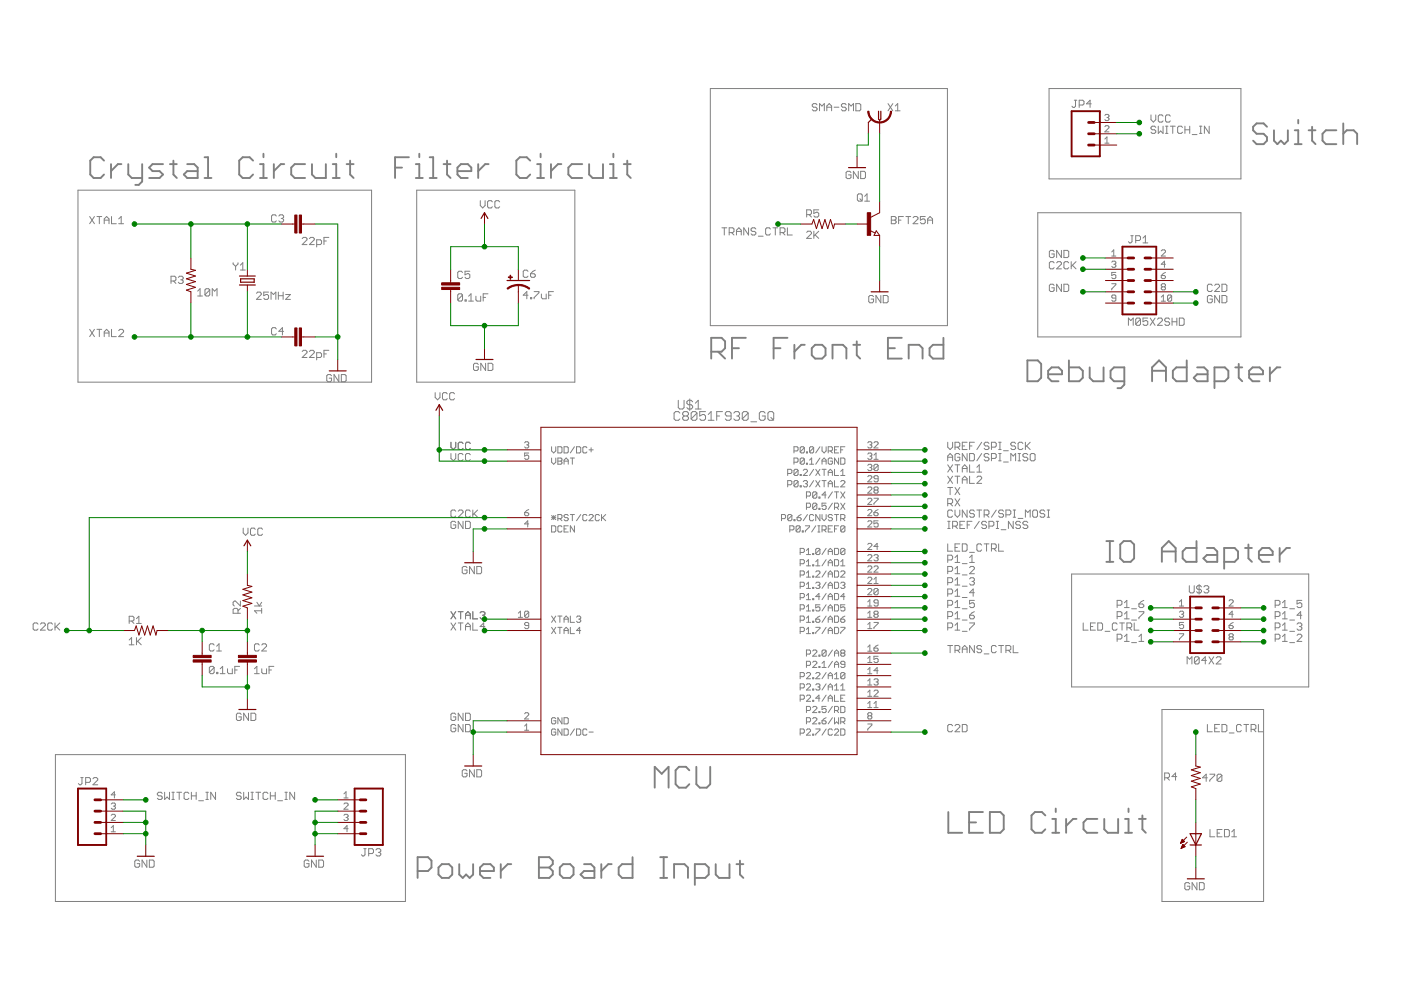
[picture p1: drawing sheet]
<svg xmlns="http://www.w3.org/2000/svg" width="297mm" height="210mm" viewBox="0 0 297 210" stroke-linecap="round" stroke-linejoin="round" font-family="sans-serif">
<g fill="none" stroke="#808080" stroke-width=".21">
<path d="M150.6 18.8h50.3v50.2h-50.3zM222.4 18.8h40.7v19.1h-40.7zM173.2 22.2l-.2-.2h-.5l-.3 .2v.3l.3 .2h.5l.2 .3v.2l-.2 .3h-.5l-.3-.3M173.8 23.5v-1.5l.5 .5 .5-.5v1.5M175.3 22.7h1M175.3 23.5v-1l.5-.5 .5 .5v1M176.8 22.7h1.1M179.4 22.2l-.2-.2h-.6l-.2 .2v.3l.2 .2h.6l.2 .3v.2l-.2 .3h-.6l-.2-.3M179.9 23.5v-1.5l.5 .5 .6-.5v1.5M180.4 36.6l-.2-.3h-.6l-.2 .3v1l.2 .3h.6l.2-.3v-.5h-.5M181.5 22h.7l.3 .2v1l-.3 .3h-.7zM182 36.3v1.6l-1.1-1.6v1.6"/>
<path d="M182.5 36.3h.7l.3 .3v1l-.3 .3h-.7zM188.3 22l1 1.5M189.3 22l-1 1.5M189.8 23.5h1M189.8 22.5l.5-.5v1.5M227.8 21.3h.5M228 21.3v1.2l-.2 .3h-.3l-.2-.3M228.8 22.3h.8l.2-.3v-.5l-.2-.2h-.8v1.5M231.4 22h-1l.7-.7v1.5M234.3 26.9l.2-.3h.4l.2 .3v.2l-.8 .9h.8M234.3 29.5l.4-.5v1.4M234.3 30.4h.8"/>
<path d="M234.3 24.5l.2-.2h.4l.2 .2-.2 .4M234.7 24.9h.2M234.9 24.9l.2 .2-.2 .5h-.4l-.2-.2M244 24.4v1l.5 .5 .5-.5v-1M245 27l-.2-.2h-.5l-.3 .2v.3l.3 .2h.5l.2 .3v.2l-.2 .3h-.5l-.3-.3M245.6 26.8v1.5l.5-.5 .5 .5v-1.5M246.6 24.6l-.3-.2h-.5l-.2 .2v1l.2 .3h.5l.3-.3M247.1 26.8h.5M247.1 28.3h.5M247.4 26.8v1.5M248.1 24.6l-.2-.2h-.5l-.3 .2v1l.3 .3h.5l.2-.3M248.1 26.8h1.1"/>
<path d="M248.6 26.8v1.5M250.7 27l-.3-.2h-.5l-.2 .2v1l.2 .3h.5l.3-.3M251.2 27.5h1M251.2 26.8v1.5M252.2 26.8v1.5M252.8 28.5h1M254.3 26.8h.5M254.3 28.3h.5M254.6 26.8v1.5M256.4 26.8v1.5l-1-1.5v1.5M16.5 40.3h62.3v40.7h-62.3zM19 45.9l1 1.5"/>
<path d="M20 45.9l-1 1.5M20.6 45.9h1M21.1 45.9v1.5M22.1 46.7h1M22.1 47.4v-1l.5-.5 .5 .5v1M23.6 45.9v1.5h1.1M25.2 47.4h1M25.2 46.4l.5-.5v1.5M36.3 59.6h.7l.3-.3v-.5l-.3-.2h-.7v1.5M36.8 59.6l.5 .5M37.8 58.8l.3-.2h.5l.2 .2v.3l-.2 .2M38.3 59.3h.3"/>
<path d="M38.6 59.3l.2 .3v.2l-.2 .3h-.5l-.3-.3M49.4 55.7v.3l.6 .5M50 56.5v.8M50.5 55.7v.3l-.5 .5M51 56.2l.5-.5v1.6M51 57.3h1M58.6 45.8l-.3-.2h-.5l-.2 .2v1l.2 .3h.5l.3-.3M59.1 45.8l.3-.2h.5l.2 .2v.3l-.2 .2M59.6 46.3h.3M59.9 46.3l.2 .3v.2l-.2 .3h-.5l-.3-.3M64.1 50.6l.2-.3h.5l.3 .3v.2l-1 1.1h1M65.6 50.6l.3-.3h.5l.2 .3v.2l-1 1.1h1"/>
<path d="M67.1 51.9h.8l.3-.3v-.5l-.3-.3h-.8v1.6M68.7 51.1h.5M69.7 50.3h-1v1.6M88.3 40.3h33.6v40.7h-33.6zM98.1 57.8l-.3-.3h-.5l-.3 .3v1l.3 .3h.5l.3-.3M99.6 57.5h-1v.8l.5-.3h.3l.2 .3v.5l-.2 .3h-.6l-.2-.3M101.8 42.5v1.1l.5 .5 .5-.5v-1.1M104.4 42.8l-.3-.3h-.5l-.2 .3v1l.2 .3h.5l.3-.3M105.9 42.8l-.2-.3h-.5l-.3 .3v1l.3 .3h.5l.2-.3M112 57.5l-.3-.2h-.5l-.3 .2v1l.3 .3h.5l.3-.3M112.5 58h.7l.3 .3v.2l-.3 .3h-.5l-.2-.3zM113.5 57.3l-1 .7"/>
<path d="M153.1 48.3h1M153.6 48.3v1.5M154.6 49.3h.8l.2-.2v-.5l-.2-.3h-.8v1.5M155.1 49.3l.5 .5M156.1 49.8v-1l.6-.5 .5 .5v1M156.1 49.1h1.1M158.7 48.3v1.5l-1-1.5v1.5M160.3 48.6l-.3-.3h-.5l-.3 .3v.2l.3 .3h.5l.3 .2v.3l-.3 .2h-.5l-.3-.2M160.8 50.1h1M163.3 48.6l-.2-.3h-.5l-.3 .3v1l.3 .2h.5l.2-.2M163.9 48.3h1M164.4 48.3v1.5"/>
<path d="M165.4 49.3h.8l.2-.2v-.5l-.2-.3h-.8v1.5M165.9 49.3l.5 .5M166.9 48.3v1.5h1.1M171 49.3l.3-.3h.5l.2 .3v.2l-1 1h1M171 45.5h.8l.2-.2v-.6l-.2-.2h-.8v1.5M171.5 45.5l.5 .5M172.6 49v1.5M172.8 49.8l.8 .7M173.6 44.5h-1v.8l.5-.3h.2l.3 .3v.5l-.3 .2h-.5l-.2-.2M173.6 49l-1 1M181.8 41.4l.3-.3h.5l.2 .3v1l-.2 .3h-.5l-.3-.3zM182.3 42.1l.5 .6"/>
<path d="M183.3 42.7h1.1M183.3 41.6l.5-.5v1.6M189 45.9h.7l.3 .3v.2l-.3 .3 .3 .2v.3l-.3 .2h-.7zM189 46.7h.7M190.5 46.7h.5M191.5 45.9h-1v1.5M192.1 45.9h1M192.6 45.9v1.5M193.6 46.2l.2-.3h.6l.2 .3v.2l-1 1h1M196.2 45.9h-1.1v.8l.5-.3h.3l.3 .3v.5l-.3 .2h-.5l-.3-.2M196.7 46.7h1M196.7 47.4v-1l.5-.5 .5 .5v1"/>
<path d="M220 45.1h43.1v26.3h-43.1zM223.5 55.7l-.3-.2h-.5l-.2 .2v1l.2 .3h.5l.3-.3M223.5 53.3l-.3-.2h-.5l-.2 .2v1.1l.2 .2h.5l.3-.2v-.6h-.5M224 55.7l.3-.2h.5l.2 .2v.3l-1 1h1M225 53.1v1.5l-1-1.5v1.5M225.6 53.1h.7l.3 .2v1.1l-.3 .2h-.7zM226.6 55.7l-.3-.2h-.5l-.2 .2v1l.2 .3h.5l.3-.3M227.1 55.5v1.5M227.4 56.2l.7 .8M228.1 55.5l-1 1M235.7 55.6l.2-.2h.5l.2 .2-.2 .4M235.7 54.3h.9"/>
<path d="M235.7 53.4l.4-.4v1.3M236.1 56h.3M236.4 56l.2 .2-.2 .5h-.5l-.2-.2M236.6 57.8h-.9v.6l.7-.2 .2 .2v.5l-.2 .2h-.5l-.2-.2M239.8 50h.5M240 50v1.2l-.2 .3h-.3l-.3-.3M240.8 51h.8l.2-.3v-.5l-.2-.2h-.8v1.5M242.3 51.5h1.1M242.3 50.5l.5-.5v1.5M246.2 53.2l.2-.2h.5l.2 .2v.2l-.9 .9h.9M246.2 58.4h.7l.2 .5-.2 .2h-.5l-.2-.2zM247.1 57.8l-.9 .6"/>
<path d="M247.1 56h-.9l.7-.6v1.3M19 69.8l1 1.6M20 69.8l-1 1.6M20.6 69.8h1M21.1 69.8v1.6M22.1 71.4v-1l.5-.6 .5 .6v1M22.1 70.6h1M23.6 69.8v1.6h1.1M25.2 70.1l.2-.3h.6l.2 .3v.3l-1 1h1M41.9 61.7l.5-.5v1.6M41.9 62.8h1M44.5 61.5v1l-.3 .3h-.5l-.2-.3"/>
<path d="M44.5 61.5l-.3-.3h-.5l-.2 .3v1M44.5 61.5l-1 1M45 62.8v-1.6l.5 .5 .5-.5v1.6M54.4 62.2l.2-.3h.5l.3 .3v.2l-1 1.1h1M56.9 61.9h-1v.8l.8-.3 .2 .3v.5l-.2 .3h-.5l-.3-.3M57.5 63.5v-1.6l.5 .5 .5-.5v1.6M58.6 69.7l-.3-.2h-.5l-.2 .2v1.1l.2 .2h.5l.3-.2M59 61.9v1.6M59 62.7h1M60 61.9v1.6M60.1 70.3h-1l.8-.8v1.5M60.6 62.4h1l-1 1.1h1"/>
<path d="M64.1 74.5l.2-.2h.5l.3 .2v.3l-1 1h1M65.6 74.5l.3-.2h.5l.2 .2v.3l-1 1h1M67.1 75.8h.8l.3-.3v-.5l-.3-.2h-.8v1.5M68.7 75h.5M69.7 74.3h-1v1.5M70.3 79.7l-.3-.3h-.5l-.2 .3v1l.2 .2h.5l.3-.2v-.5h-.5M71.8 79.4v1.5l-1-1.5v1.5M72.4 79.4h.7l.3 .3v1l-.3 .2h-.7zM98.1 62.5l-.3-.2h-.5l-.3 .2v1.1M98.1 62.5v1.1l-.3 .2h-.5l-.3-.2M98.1 62.5l-1.1 1.1M98.6 63.6h.2v.2h-.2z"/>
<path d="M99.4 63.8h1M99.4 62.8l.5-.5v1.5M100.9 62.8v.8l.3 .2h.7v-1M101.4 77.3l-.2-.3h-.6l-.2 .3v1l.2 .2h.6l.2-.2v-.5h-.5M102.4 63.1h.6M103 77v1.5l-1.1-1.5v1.5M103.5 62.3h-1.1v1.5M103.5 77h.7l.3 .3v1l-.3 .2h-.7zM112 62.6h-1.1l.8-.8v1.6M112.5 63.1h.2v.3h-.2zM113.2 61.8h1.1v.3l-1.1 1v.3M114.8 62.3v.8l.2 .3h.8v-1.1"/>
<path d="M116.3 62.6h.5M117.3 61.8h-1v1.6M185.2 62.9l-.2-.2h-.6l-.2 .2v1l.2 .3h.6l.2-.3v-.5h-.5M186.8 62.7v1.5l-1.1-1.5v1.5M187.3 62.7h.7l.3 .2v1l-.3 .3h-.7zM223.5 60.5l-.3-.2h-.5l-.2 .2v1l.2 .3h.5l.3-.3v-.5h-.5M225 60.3v1.5l-1-1.5v1.5M225.6 60.3h.7l.3 .2v1l-.3 .3h-.7zM235.7 60.2h.9v.2l-.9 .9v.2M236.6 63.2h-.7l-.2-.2 .2-.5h.5l.2 .3v.8l-.2 .3h-.5l-.2-.3M239.2 69v-1.6l.6 .6 .5-.6v1.6M241.8 67.7l-.2-.3h-.6l-.2 .3v1"/>
<path d="M241.8 67.7v1l-.2 .3h-.6l-.2-.3M241.8 67.7l-1 1M243.4 67.4h-1.1v.8l.5-.2h.3l.3 .2v.5l-.3 .3h-.5l-.3-.3M243.9 67.4l1 1.6M244.9 67.4l-1 1.6M245.4 67.7l.3-.3h.5l.2 .3v.3l-1 1h1M246.2 63l.5-.5v1.4M246.2 63.9h.9M246.4 60.8l-.2-.2v-.2l.2-.2h.5l.2 .2-.2 .4M246.4 60.8l-.2 .2 .2 .5h.5l.2-.2-.2-.5M246.4 60.8h.5M248 67.7l-.3-.3h-.5l-.2 .3v.3l.2 .2h.5l.3 .3v.2l-.3 .3h-.5l-.2-.3"/>
<path d="M248.4 62.8l-.2-.3h-.4l-.3 .3v.8M248.4 62.8v.8l-.2 .3h-.4l-.3-.3M248.4 62.8l-.9 .8M248.5 68.2h1M248.5 67.4v1.6M249.5 67.4v1.6M250 67.4h.8l.3 .3v1l-.3 .3h-.8zM257 60.5l-.2-.2h-.5l-.3 .2v1l.3 .3h.5l.2-.3M257 62.9l-.2-.2h-.5l-.3 .2v1l.3 .3h.5l.2-.3v-.5h-.5M257.5 60.5l.3-.2h.5l.3 .2v.3l-1.1 1h1.1M258.6 62.7v1.5l-1.1-1.5v1.5M259.1 60.3h.7l.3 .2v1l-.3 .3h-.7z"/>
<path d="M259.1 62.7h.7l.3 .2v1l-.3 .3h-.7zM92.3 83.2v1.1l.5 .5 .5-.5v-1.1M94.8 83.5l-.2-.3h-.5l-.3 .3v1l.3 .3h.5l.2-.3M95.6 93.8v1l.5 .5 .5-.5v-1M95.6 96.2v1l.5 .5 .5-.5v-1M96.4 83.5l-.3-.3h-.5l-.3 .3v1l.3 .3h.5l.3-.3M98.2 94l-.3-.2h-.5l-.2 .2v1.1l.2 .2h.5l.3-.2M98.2 96.4l-.3-.2h-.5l-.2 .2v1.1l.2 .2h.5l.3-.2M99.7 94l-.2-.2h-.5l-.3 .2v1.1l.3 .2h.5l.2-.2M99.7 96.4l-.2-.2h-.5l-.3 .2v1.1l.3 .2h.5l.2-.2M111.2 93.9l.2-.2h.5l.2 .2-.2 .4M111.7 94.3h.2"/>
<path d="M111.9 94.3l.2 .3-.2 .4h-.5l-.2-.2M112.1 96.1h-.9v.6l.7-.2 .2 .2v.5l-.2 .2h-.5l-.2-.2M116.9 94.7v.9l.5 .4 .4-.4v-.9M116.9 97.1v.9l.5 .4 .4-.4v-.9M118.3 94.7h.6l.2 .2v.9l-.2 .2h-.6zM118.3 97.1h.6l.2 .2-.2 .5 .2 .4-.2 .2h-.6zM118.3 97.8h.6M119.6 94.7h.6l.3 .2v.9l-.3 .2h-.6zM119.6 98.4v-.8l.4-.5 .5 .5v.8M119.6 97.8h.9M120.9 97.1h.9M121.3 97.1v1.3"/>
<path d="M121.8 94.7l-.9 1.3M122.2 94.7h.7l.2 .2v.9l-.2 .2h-.7zM124.4 94.9l-.2-.2h-.4l-.2 .2v.9l.2 .2h.4l.2-.2M124.9 95.4h.9M125.3 94.9v.9M143.8 84.9v1.5l.3 .3h.6l.3-.3v-1.5M144.1 87.6l-.3-.3h-.6l-.3 .3v1.2l.3 .3h.6l.3-.3M145 88.2l-.3-.3v-.3l.3-.3h.6l.4 .3v.3l-.4 .3M145 88.2l-.3 .3v.3l.3 .3h.6l.4-.3v-.3l-.4-.3M145 88.2h.6M146.2 84.6v2.4M146.9 85.2l-.4-.3h-.6l-.3 .3v.3l.3 .3h.6l.4 .3v.3l-.4 .3h-.6l-.3-.3"/>
<path d="M147.4 85.5l.6-.6v1.8M147.4 86.7h1.3M147.8 87.6l-.3-.3h-.6l-.4 .3v1.2M147.8 87.6v1.2l-.3 .3h-.6l-.4-.3M147.8 87.6l-1.3 1.2M149.6 87.3h-1.2v.9l.6-.3h.3l.3 .3v.6l-.3 .3h-.6l-.3-.3M150.2 89.1h1.2M150.2 87.9l.6-.6v1.8M152 88.2h.6M153.2 87.3h-1.2v1.8M155 88.2h-.9l-.3-.3v-.3l.3-.3h.6l.3 .3v1.2l-.3 .3h-.6l-.3-.3M155.6 87.6l.3-.3h.6l.3 .3v.3l-.3 .3"/>
<path d="M156.2 88.2h.3M156.5 88.2l.3 .3v.3l-.3 .3h-.6l-.3-.3M158.6 87.6l-.3-.3h-.6l-.3 .3v1.2M158.6 87.6v1.2l-.3 .3h-.6l-.3-.3M158.6 87.6l-1.2 1.2M159.2 89.4h1.2M162.2 87.6l-.3-.3h-.6l-.3 .3v1.2l.3 .3h.6l.3-.3v-.6h-.6M163.1 87.3h.6l.3 .3v1.2l-.3 .3h-.6l-.3-.3v-1.2zM163.4 88.5l.6 .6M168.3 95.6h.7l.2-.2v-.5l-.2-.2h-.7v1.3M168.3 98h.7l.2-.2v-.5l-.2-.2h-.7v1.3M169.2 99.7l-.2-.2h-.4l-.3 .2v.9"/>
<path d="M169.2 99.7v.9l-.2 .2h-.4l-.3-.2M169.2 99.7l-.9 .9M170.3 99.7l.2-.2h.5l.2 .2v.2l-.9 .9h.9M170.5 94.9v.9l-.2 .2h-.4l-.2-.2M170.5 94.9l-.2-.2h-.4l-.2 .2v.9M170.5 97.3l-.2-.2h-.4l-.2 .2v.9M170.5 97.3v.9l-.2 .2h-.4l-.2-.2M170.5 94.9l-.8 .9M170.5 97.3l-.8 .9M171 95.8h.2v.2h-.2zM171 98.2h.2v.2h-.2zM171.6 98.4h.9"/>
<path d="M171.6 97.6l.5-.5v1.3M172.5 94.9l-.2-.2h-.4l-.3 .2v.9M172.5 94.9v.9l-.2 .2h-.4l-.3-.2M172.5 94.9l-.9 .9M172.5 99.5l-.9 1.3M173 99.5l.8 1.3M173.8 94.7l-.8 1.3M173.8 97.1l-.8 1.3M173.8 99.5l-.8 1.3M174.3 97.8h.9M174.3 94.7v.9l.4 .4 .5-.4v-.9M174.3 98.4v-.8l.4-.5 .5 .5v.8"/>
<path d="M174.3 99.5h.9M174.7 99.5v1.3M175.6 95.6h.7l.2-.2v-.5l-.2-.2h-.7v1.3M176 95.6l.5 .4M176.5 97.3l-.2-.2h-.5l-.2 .2v.9l.2 .2h.5l.2-.2v-.4h-.5M176.9 95.4h.5M176.9 99.5v1.3h.9M177.8 94.7h-.9v1.3h.9M177.8 97.1v1.3l-.9-1.3v1.3M178.2 95.4h.5M178.2 97.1h.7l.2 .2v.9l-.2 .2h-.7zM178.2 99.9l.5-.4v1.3"/>
<path d="M179.1 94.7h-.9v1.3M184 96.3l.2-.2h.4l.2 .2-.2 .4M184 93.9l.2-.2h.4l.2 .2-.2 .4M184 98.7l.2-.3h.4l.2 .3-.2 .4M184.4 94.3h.2M184.4 96.7h.2M184.4 99.1h.2M184.6 94.3l.2 .3-.2 .4h-.4l-.2-.2M184.6 96.7l.2 .2-.2 .5h-.4l-.2-.2M184.6 99.1l.2 .2-.2 .5h-.4l-.2-.3M185.3 96.5l.4-.4v1.3M185.3 93.9l.2-.2h.5l.2 .2v.2l-.9 .9h.9"/>
<path d="M185.3 97.4h.9M186.2 98.7l-.2-.3h-.5l-.2 .3v.8M186.2 98.7v.8l-.2 .3h-.5l-.2-.3M186.2 98.7l-.9 .8M200.9 93.8v1l.5 .5 .6-.5v-1M200.9 97.7v-1l.5-.5 .6 .5v1M200.9 96.9h1.1M200.9 98.6l1.1 1.5M202 98.6l-1.1 1.5M202.5 94.8h.7l.3-.2v-.6l-.3-.2h-.7v1.5M202.5 98.6h1M203 94.8l.5 .5"/>
<path d="M203 98.6v1.5M203.5 96.4l-.3-.2h-.5l-.2 .2v1.1l.2 .2h.5l.3-.2v-.6h-.5M204 94.6h.5M204 99.3h1M205 93.8h-1v1.5h1M205 96.2v1.5l-1-1.5v1.5M205.6 94.6h.5M205.6 96.2h.7l.3 .2v1.1l-.3 .2h-.7zM205.6 98.6v1.5h1M206.6 93.8h-1v1.5M207.1 99.1l.5-.5v1.5M208.1 93.8l-1 1.5"/>
<path d="M208.1 96.2l-1 1.5M209.7 94l-.3-.2h-.5l-.2 .2v.3l.2 .3h.5l.3 .2v.3l-.3 .2h-.5l-.2-.2M209.7 96.4l-.3-.2h-.5l-.2 .2v.3l.2 .2h.5l.3 .3v.3l-.3 .2h-.5l-.2-.2M210.2 97.2h.8l.2-.3v-.5l-.2-.2h-.8v1.5M210.2 94.8h.8l.2-.2v-.6l-.2-.2h-.8v1.5M211.7 93.8h.6M211.7 95.3h.6M211.7 96.2h.6M211.7 97.7h.6M212 93.8v1.5M212 96.2v1.5M212.8 95.6h1"/>
<path d="M212.8 98h1M214.3 97.7v-1.5l.5 .5 .5-.5v1.5M215.3 94l-.2-.2h-.5l-.3 .2v.3l.3 .3h.5l.2 .2v.3l-.2 .2h-.5l-.3-.2M215.9 96.2h.5M215.9 97.7h.5M216.1 96.2v1.5M216.9 94l-.3-.2h-.5l-.2 .2v1.1l.2 .2h.5l.3-.2M217.4 93.8v1.5M217.7 94.6l.7 .7M217.9 96.4l-.2-.2h-.6l-.2 .2v.3l.2 .2h.6l.2 .3v.3l-.2 .2h-.6l-.2-.2M218.4 93.8l-1 1M218.7 96.2h.5l.3 .2v1.1l-.3 .2h-.5l-.3-.2v-1.1z"/>
<path d="M51.6 112v1l.5 .5 .5-.5v-1M54.1 112.2l-.2-.2h-.5l-.3 .2v1l.3 .3h.5l.2-.3M55.7 112.2l-.3-.2h-.5l-.2 .2v1l.2 .3h.5l.3-.3M96.6 108.4l-.2-.3h-.5l-.3 .3v1l.3 .3h.5l.2-.3M96.6 110.8l-.2-.3h-.5l-.3 .3v1l.3 .3h.5l.2-.3v-.5h-.5M97.2 108.4l.2-.3h.5l.3 .3v.2l-1 1.1h1M98.2 110.5v1.6l-1-1.6v1.6M98.7 110.5h.8l.2 .3v1l-.2 .3h-.8zM99.7 108.4l-.2-.3h-.5l-.3 .3v1l.3 .3h.5l.2-.3M100.2 108.1v1.6M100.5 108.9l.8 .8M101.3 108.1l-1.1 1.1"/>
<path d="M111.2 108.7h.7l.2 .4-.2 .2h-.5l-.2-.2zM112.1 108l-.9 .7M112.1 111.1h-.9l.7-.7v1.3M116.9 111.5h.7l.2 .2v.9l-.2 .2h-.7zM116.9 109.3l.9 .9M116.9 109.7h.9M117.4 109.3v.9M117.8 109.3l-.9 .9M118.3 110h.6l.2-.3v-.4l-.2-.2h-.6v1.3M118.7 110l.4 .4M119.1 111.7l-.2-.2h-.4l-.2 .2v.9l.2 .2h.4l.2-.2M119.6 112.1h.4"/>
<path d="M120.5 109.3l-.3-.2h-.4l-.2 .2 .2 .4h.4l.3 .3-.3 .4h-.4l-.2-.2M120.5 111.5h-.9v1.3h.9M120.9 109.1h.9M121.3 109.1v1.3M121.8 111.5v1.3l-.9-1.3v1.3M123.1 109.1l-.9 1.3M124.4 109.3l-.2-.2h-.4l-.2 .2v.9l.2 .2h.4l.2-.2M124.9 109.3l.2-.2h.4l.3 .2v.2l-.9 .9h.9M127.1 109.3l-.2-.2h-.5l-.2 .2v.9l.2 .2h.5l.2-.2M127.5 109.1v1.3M127.7 109.7l.7 .7M128.4 109.1l-.9 .9"/>
<path d="M165.7 110h.6l.3-.3v-.4l-.3-.2h-.6v1.3M167 100.4h.7l.2-.2v-.5l-.2-.2h-.7v1.3M167 102.8h.7l.2-.2v-.5l-.2-.2h-.7v1.3M167.4 112.4h.7l.2-.3v-.4l-.2-.2h-.7v1.3M167.9 109.3l-.2-.2h-.5l-.2 .2v.9M167.9 109.3v.9l-.2 .2h-.5l-.2-.2M167.9 109.3l-.9 .9M168.3 110.2h.3v.2h-.3zM169 109.7h.7l.2 .5-.2 .2h-.5l-.2-.2zM169.2 102.1l-.2-.2h-.4l-.3 .2v.9M169.2 102.1v.9l-.2 .2h-.4l-.3-.2M169.2 102.1l-.9 .9"/>
<path d="M169.7 111.7v.9l-.3 .2h-.4l-.2-.2M169.7 111.7l-.3-.2h-.4l-.2 .2v.9M169.7 100.6h.2v.2h-.2zM169.7 103h.2v.2h-.2zM169.7 117.1h.6l.2-.2v-.4l-.2-.2h-.6v1.3M169.7 119.5h.6l.2-.2v-.4l-.2-.2h-.6v1.3M169.7 111.7l-.9 .9M169.9 109.1l-.9 .6M170.1 112.6h.2v.2h-.2zM170.3 102.1l.2-.2h.5l.2 .2-.2 .5M170.8 111.5h.8v.2l-.8 .9v.2M170.8 102.6h.2"/>
<path d="M171 105.2h.6l.3-.3v-.4l-.3-.2h-.6v1.3M171 107.6h.6l.3-.2v-.5l-.3-.2h-.6v1.3M171 102.6l.2 .2-.2 .4h-.5l-.2-.2M171 116.7l.4-.4v1.3M171 119.1l.4-.4v1.3M171 117.6h.9M171 120h.9M171.2 109.1l-.9 1.3M172.3 117.4h.2v.2h-.2zM172.3 119.8h.2v.2h-.2zM172.5 109.3l-.2-.2h-.4l-.3 .2v.9l.3 .2h.4l.2-.2M172.5 101.9l-.9 1.3"/>
<path d="M173 101.9l.8 1.3M173 119.1l.4-.4v1.3M173 111.5l-.9 1.3M173 120h.8M173.2 106.9l-.2-.2h-.5l-.2 .2v.9M173.2 104.5l-.2-.2h-.5l-.2 .2v.9M173.2 104.5v.9l-.2 .2h-.5l-.2-.2M173.2 106.9v.9l-.2 .2h-.5l-.2-.2M173.2 104.5l-.9 .9M173.2 106.9l-.9 .9M173.4 112.8h.4M173.4 111.5h.4"/>
<path d="M173.6 105.4h.2v.2h-.2zM173.6 107.8h.2v.2h-.2zM173.6 111.5v1.3M173.8 101.9l-.8 1.3M173.8 109.1v1.3l-.8-1.3v1.3M173.8 116.5v.9l-.2 .2h-.4l-.2-.2M173.8 116.5l-.2-.2h-.4l-.2 .2v.9M173.8 116.5l-.8 .9M174.3 112.4h.6l.3-.3v-.4l-.3-.2h-.6v1.3M174.3 109.1v.9l.4 .4 .5-.4v-.9M174.3 101.9h.9M174.7 101.9v1.3"/>
<path d="M174.7 112.4l.5 .4M175.2 106.7h-.9v.7l.4-.3 .5 .3v.4l-.3 .2h-.4l-.2-.2M175.2 104.9h-.9l.6-.6v1.3M175.2 116.3l-.9 1.3M175.2 118.7l-.9 1.3M175.6 117.6v-.9l.4-.4 .5 .4v.9M175.6 112.1h.4M175.6 100.8v-.9l.4-.4 .5 .4v.9M175.6 103.2v-.9l.4-.4 .5 .4v.9M175.6 120v-.9l.4-.4 .5 .4v.9M175.6 100.2h.9M175.6 102.6h.9"/>
<path d="M175.6 116.9h.9M175.6 119.3h.9M176.5 109.3l-.2-.2h-.5l-.2 .2 .2 .4h.5l.2 .3-.2 .4h-.5l-.2-.2M176.5 111.5h-.9v1.3h.9M176.5 104.3l-.9 1.3M176.5 106.7l-.9 1.3M176.9 109.1h.9M176.9 112.1h.5M176.9 101.9v1.3h.9M176.9 107.6h.7l.2-.2v-.5l-.2-.2h-.7v1.3M176.9 116.3h.7l.2 .2v.9l-.2 .2h-.7zM176.9 118.7h.7l.2 .2v.9l-.2 .2h-.7z"/>
<path d="M176.9 104.3h.9M177.4 104.3v1.3M177.4 109.1v1.3M177.4 107.6l.4 .4M177.8 111.5h-.9v1.3M178.2 110h.7l.2-.3v-.4l-.2-.2h-.7v1.3M178.2 102.1l.3-.2h.4l.2 .2v.2l-.9 .9h.9M178.2 100.8h.9M178.2 119.1l.5-.4v1.3M178.2 104.3l.9 1.3M178.2 106.7l.9 1.3M178.2 120h.9"/>
<path d="M178.7 110l.4 .4M179.1 111.7v.9l-.2 .2h-.4l-.3-.2M179.1 111.7l-.2-.2h-.4l-.3 .2v.9M179.1 116.5l-.2-.2h-.4l-.3 .2v.9M179.1 116.5v.9l-.2 .2h-.4l-.3-.2M179.1 104.3l-.9 1.3M179.1 106.7l-.9 1.3M179.1 111.7l-.9 .9M179.1 116.5l-.9 .9M184 110.6l.2-.2h.4l.2 .2v.3l-.8 .8h.8M184 108.2l.2-.2h.4l.2 .2v.3l-.8 .8h.8M184 101.1l.2-.2h.4l.2 .2v.2l-.8 .9h.8"/>
<path d="M184 103.5l.2-.2h.4l.2 .2v.2l-.8 .9h.8M184 105.9l.2-.3h.4l.2 .3v.2l-.8 .9h.8M184 115.4l.2-.2h.4l.2 .2v.3l-.8 .8h.8M184 117.8l.2-.2h.4l.2 .2v.2l-.8 .9h.8M185.3 108.7h.7l.2 .4-.2 .2h-.5l-.2-.2zM185.3 105.6h.9v.3l-.9 .8v.3M185.3 117.8l.2-.2h.5l.2 .2-.2 .5M185.5 103.9l-.2-.2 .2-.4h.5l.2 .2-.2 .4M185.5 103.9l-.2 .2 .2 .5h.5l.2-.3-.2-.4M185.5 103.9h.5M185.7 118.3h.3M186 118.3l.2 .2-.2 .4h-.5l-.2-.2"/>
<path d="M186.2 110.4h-.9v.7l.4-.2 .5 .2v.4l-.2 .2h-.5l-.2-.2M186.2 101.5h-.7l-.2-.2 .2-.4h.5l.2 .2v.8l-.2 .3h-.5l-.2-.3M186.2 108l-.9 .7M186.2 115.9h-.9l.7-.7v1.3M200.9 110.5h.5M200.9 112.1h.5M200.9 106.8h.8l.3-.3v-.5l-.3-.3h-.8v1.6M200.9 115.3v1.6h1.1M200.9 118.7h.8l.3-.2v-.5l-.3-.3h-.8v1.6M200.9 101l1.1 1.5M200.9 103.4h1.1M201.2 110.5v1.6"/>
<path d="M201.4 103.4v1.5M201.4 106.8l.6 .5M202 108.4l-.3-.3h-.5l-.3 .3v1l.3 .3h.5l.3-.3M202 111.5h.7l.3-.2v-.5l-.3-.3h-.7v1.6M202 101l-1.1 1.5M202.5 108.1v1.1l.5 .5 .5-.5v-1.1M202.5 118.2l.5-.5v1.6M202.5 101h1M202.5 103.4l1 1.5M202.5 105.7l1 1.6M202.5 111.5l.5 .6M202.5 116.1h.5"/>
<path d="M202.5 119.3h1M203 101v1.5M203.5 115.3h-1v1.6h1M203.5 103.4l-1 1.5M203.5 105.7l-1 1.6M203.5 111.3h.5M204 119.5h1M204 102.5v-1l.5-.5 .5 .5v1M204 100.1v-1l.5-.5 .5 .5v1M204 115.3h.8l.2 .3v1l-.2 .3h-.8zM204 101.7h1M204.5 110.5h-1v1.6h1"/>
<path d="M205 108.1v1.6l-1-1.6v1.6M205.1 111.3h.5M205.6 117.1h1M205.6 101v1.5h1M205.6 119.3h1M205.6 118.2l.5-.5v1.6M206.1 110.5h-1v1.6M206.6 108.4l-.3-.3h-.5l-.2 .3v.2l.2 .3h.5l.3 .3v.2l-.3 .3h-.5l-.2-.3M207.1 101.2l.3-.2h.5l.2 .2v.3l-1 1h1M207.1 108.1h1M207.1 100.1h1M207.6 108.1v1.6"/>
<path d="M207.6 110.5l-1 1.6M208.1 115.6l-.2-.3h-.5l-.3 .3v1l.3 .3h.5l.2-.3M208.7 109.2h.7l.3-.3v-.5l-.3-.3h-.7v1.6M208.7 115.3h1M209.2 110.8l-.3-.3h-.5l-.3 .3v.2l.3 .3h.5l.3 .2v.3l-.3 .3h-.5l-.3-.3M209.2 109.2l.5 .5M209.2 115.3v1.6M209.7 111.5h.8l.2-.2v-.5l-.2-.3h-.8v1.6M210.2 116.3h.8l.2-.2v-.5l-.2-.3h-.8v1.6M210.7 116.3l.5 .6M211.2 110.5h.5M211.2 112.1h.5"/>
<path d="M211.2 108.1l-1 1.6M211.5 110.5v1.6M211.7 115.3v1.6h1.1M212.3 112.3h1M212.8 108.4l-.3-.3h-.5l-.3 .3v.2l.3 .3h.5l.3 .3v.2l-.3 .3h-.5l-.3-.3M213.3 109.2h.8l.2-.3v-.5l-.2-.3h-.8v1.6M214.8 108.1h.5M214.8 109.7h.5M214.8 110.5v1.6l-1-1.6v1.6M215.1 108.1v1.6M215.9 109.9h1M216.4 110.8l-.3-.3h-.5l-.3 .3v.2l.3 .3h.5l.3 .2v.3l-.3 .3h-.5l-.3-.3"/>
<path d="M217.4 109.7v-1.6l.5 .5 .5-.5v1.6M217.9 110.8l-.2-.3h-.6l-.2 .3v.2l.2 .3h.6l.2 .2v.3l-.2 .3h-.6l-.2-.3M219.2 108.1h.5l.3 .3v1l-.3 .3h-.5l-.3-.3v-1zM221.5 108.4l-.2-.3h-.6l-.2 .3v.2l.2 .3h.6l.2 .3v.2l-.2 .3h-.6l-.2-.3M222 108.1h.5M222 109.7h.5M222.3 108.1v1.6M8.1 132.3l-.3-.2h-.5l-.3 .2v1l.3 .3h.5l.3-.3M8.6 132.3l.2-.2h.6l.2 .2v.3l-1 1h1M11.1 132.3l-.2-.2h-.5l-.3 .2v1l.3 .3h.5l.2-.3M11.7 132.1v1.5M11.9 132.8l.8 .8"/>
<path d="M12.7 132.1l-1 1M27.4 135.7l.5-.5v1.5M27.4 136.7h1M27.4 131.7h.8l.2-.3v-.5l-.2-.2h-.8v1.5M27.9 131.7l.5 .5M28.9 135.2v1.5M28.9 131.2l.5-.5v1.5M28.9 132.2h1.1M29.2 136l.8 .7M30 135.2l-1.1 1M45.4 136.8l-.3-.3h-.5l-.2 .3v1l.2 .2h.5l.3-.2M45.9 138h1"/>
<path d="M45.9 137l.5-.5v1.5M50.5 130v-.8l-.3-.2h-.5l-.3 .2v.8h1.6M51 127.4v1.1l-1.1-1.1h-.2l-.3 .3v.5l.3 .3M51 129l-.5 .5M54 128.5h1.5M54.5 127.7l.5 .8 .5-.8M55 136.8l-.3-.3h-.5l-.2 .3v1l.2 .2h.5l.3-.2M55.5 129v1M55.5 129.5h-1.5l.5 .5M55.5 136.8l.3-.3h.5l.2 .3v.2l-1 1h1M95.6 129.7l1 1.5M95.6 132.1l1 1.5"/>
<path d="M96.6 129.7l-1 1.5M96.6 132.1l-1 1.5M97.2 132.1h1M97.2 129.7h1M97.7 129.7v1.5M97.7 132.1v1.5M98.7 131.2v-1l.5-.5 .5 .5v1M98.7 133.6v-1l.5-.5 .5 .5v1M98.7 130.5h1M98.7 132.8h1M99 120.4l-.2-.3h-.5l-.3 .3v1l.3 .2h.5l.2-.2v-.5h-.5M100.2 129.7v1.5h1.1"/>
<path d="M100.2 132.1v1.5h1.1M100.6 120.1v1.5l-1.1-1.5v1.5M101.1 120.1h.8l.2 .3v1l-.2 .2h-.8zM101.8 129.9l.2-.2h.6l.2 .2v.3l-.2 .3M102.3 130.5h.3M102.6 130.5l.2 .2v.3l-.2 .2h-.6l-.2-.2M102.8 132.8h-1l.8-.7v1.5M109.9 130l.4-.4v1.3M109.9 130.9h.9M112.1 132.6h-.7l-.2-.2 .2-.4h.5l.2 .2v.9l-.2 .2h-.5l-.2-.2M112.1 129.8v.9l-.2 .2h-.5l-.2-.2M112.1 129.8l-.2-.2h-.5l-.2 .2v.9"/>
<path d="M112.1 129.8l-.9 .9M116.9 130.6l.9 1.4M116.9 133l.9 1.3M117.8 130.6l-.9 1.4M117.8 133l-.9 1.3M118.3 130.6h.8M118.3 133h.8M118.7 130.6v1.4M118.7 133v1.3M119.6 132v-.9l.4-.5 .5 .5v.9M119.6 134.3v-.8l.4-.5 .5 .5v.8M119.6 131.3h.9"/>
<path d="M119.6 133.7h.9M120.9 130.6v1.4h.9M120.9 133v1.3h.9M122.2 130.9l.3-.3h.4l.2 .3-.2 .4M122.7 131.3h.2M122.9 131.3l.2 .2-.2 .5h-.4l-.3-.3M123.1 133.7h-.9l.7-.7v1.3M169.7 131.5h.6l.2-.2v-.4l-.2-.3h-.6v1.4M169.7 133.9h.6l.2-.2v-.5l-.2-.2h-.6v1.3M169.7 121.9h.6l.2-.2v-.4l-.2-.2h-.6v1.3M169.7 124.3h.6l.2-.2v-.4l-.2-.3h-.6v1.4M169.7 126.7h.6l.2-.2v-.5l-.2-.2h-.6v1.3"/>
<path d="M169.7 129.1h.6l.2-.2v-.4l-.2-.3h-.6v1.3M171 132h.9M171 134.3h.9M171 138.7h.6l.3-.2v-.5l-.3-.2h-.6v1.3M171 121.5l.4-.4v1.3M171 123.9l.4-.5v1.4M171 126.3l.4-.5v1.3M171 128.7l.4-.5v1.3M171 131.1l.4-.5v1.4M171 133.5l.4-.5v1.3M171 122.4h.9M171 124.8h.9"/>
<path d="M171 127.1h.9M171 129.5h.9M172.3 122.2h.2v.2h-.2zM172.3 124.5h.2v.3h-.2zM172.3 126.9h.2v.2h-.2zM172.3 129.3h.2v.2h-.2zM172.3 131.7h.2v.3h-.2zM172.3 134.1h.2v.2h-.2zM172.3 138l.2-.2h.5l.2 .2v.2l-.9 .9h.9M173 131.3h.6l.2 .4-.2 .3h-.4l-.2-.3zM173 133h.8v.2l-.8 .9v.2M173 121.3l.2-.2h.4l.2 .2v.2l-.8 .9h.8"/>
<path d="M173 123.7l.2-.3h.4l.2 .3-.2 .4M173.4 124.1h.2M173.6 138.9h.2v.2h-.2zM173.6 124.1l.2 .2-.2 .5h-.4l-.2-.3M173.8 126.5h-.8l.6-.7v1.3M173.8 128.2h-.8v.7l.4-.2 .4 .2v.4l-.2 .2h-.4l-.2-.2M173.8 130.6l-.8 .7M175.2 138l-.3-.2h-.4l-.2 .2v.9M175.2 138v.9l-.3 .2h-.4l-.2-.2M175.2 121.1l-.9 1.3M175.2 123.4l-.9 1.4M175.2 125.8l-.9 1.3"/>
<path d="M175.2 128.2l-.9 1.3M175.2 130.6l-.9 1.4M175.2 133l-.9 1.3M175.2 138l-.9 .9M175.6 121.7h.9M175.6 131.3h.9M175.6 133.7h.9M175.6 122.4v-.9l.4-.4 .5 .4v.9M175.6 124.8v-.9l.4-.5 .5 .5v.9M175.6 127.1v-.8l.4-.5 .5 .5v.8M175.6 129.5v-.8l.4-.5 .5 .5v.8M175.6 132v-.9l.4-.5 .5 .5v.9"/>
<path d="M175.6 134.3v-.8l.4-.5 .5 .5v.8M175.6 124.1h.9M175.6 126.5h.9M175.6 128.9h.9M176.5 137.8l-.9 1.3M176.9 130.6h.7l.2 .3v.8l-.2 .3h-.7zM176.9 133h.7l.2 .2v.9l-.2 .2h-.7zM176.9 121.1h.7l.2 .2v.9l-.2 .2h-.7zM176.9 123.4h.7l.2 .3v.8l-.2 .3h-.7zM176.9 125.8h.7l.2 .2v.9l-.2 .2h-.7zM176.9 128.2h.7l.2 .3v.8l-.2 .2h-.7zM176.9 139.1v-.9l.5-.4 .4 .4v.9"/>
<path d="M176.9 138.5h.9M178.2 131.3h.7l.2 .4-.2 .3h-.4l-.3-.3zM178.2 133h.9v.2l-.9 .9v.2M178.2 121.3l.3-.2h.4l.2 .2v.2l-.9 .9h.9M178.2 123.7l.3-.3h.4l.2 .3v.2l-.2 .2M178.5 138.5l-.3-.3 .3-.4h.4l.2 .2-.2 .5M178.5 138.5l-.3 .2 .3 .4h.4l.2-.2-.2-.4M178.5 138.5h.4M178.7 124.1h.2M178.9 124.1l.2 .2-.2 .5h-.4l-.3-.3M179.1 128.2h-.9v.7l.5-.2 .4 .2v.4l-.2 .2h-.4l-.3-.2M179.1 126.5h-.9l.7-.7v1.3"/>
<path d="M179.1 130.6l-.9 .7M184 128.5h.8M184 130.9h.8M184 133.3h.8M184 120.2l.2-.2h.4l.2 .2v.2l-.8 .9h.8M184 122.6l.2-.2h.4l.2 .2v.2l-.8 .9h.8M184 125l.2-.2h.4l.2 .2v.2l-.8 .9h.8M184 127.6l.4-.4v1.3M184 130l.4-.4v1.3M184 132.4l.4-.4v1.3M184 137.2l.4-.4v1.3M184 139.6l.4-.5v1.4"/>
<path d="M184 138.1h.8M185.3 122.8l.4-.4v1.3M185.3 132h.9v.2l-.9 .9v.2M185.3 120.2l.2-.2h.5l.2 .2v.2l-.9 .9h.9M185.3 137.4h.7l.2 .5-.2 .2h-.5l-.2-.2zM185.3 123.7h.9M185.5 130.2l-.2 .3 .2 .4h.5l.2-.2-.2-.5M185.5 130.2l-.2-.2 .2-.4h.5l.2 .2-.2 .4M185.5 130.2h.5M186.2 127.8h-.7l-.2-.2 .2-.4h.5l.2 .2v.9l-.2 .2h-.5l-.2-.2M186.2 125v.9l-.2 .2h-.5l-.2-.2M186.2 139.1h-.9v.7l.4-.2 .5 .2v.5l-.2 .2h-.5l-.2-.2"/>
<path d="M186.2 125l-.2-.2h-.5l-.2 .2v.9M186.2 125l-.9 .9M186.2 136.8l-.9 .6M200.9 121.1h.8l.3-.2v-.5l-.3-.3h-.8v1.5M200.9 133.1h.8l.3-.3v-.5l-.3-.2h-.8v1.5M200.9 130.7h.8l.3-.2v-.6l-.3-.2h-.8v1.5M200.9 123.5h.8l.3-.2v-.6l-.3-.2h-.8v1.5M200.9 125.9h.8l.3-.2v-.5l-.3-.3h-.8v1.5M200.9 128.3h.8l.3-.2v-.5l-.3-.3h-.8v1.5M200.9 136.9h1.1M201.4 136.9v1.5M202.5 121.6h1"/>
<path d="M202.5 137.9h.7l.3-.3v-.5l-.3-.2h-.7v1.5M202.5 133.6h1M202.5 131.2h1M202.5 120.6l.5-.5v1.5M202.5 123l.5-.5v1.5M202.5 125.4l.5-.5v1.5M202.5 127.8l.5-.5v1.5M202.5 130.2l.5-.5v1.5M202.5 132.6l.5-.5v1.5M202.5 124h1M202.5 126.4h1M202.5 128.8h1"/>
<path d="M203 137.9l.5 .5M204 121.9h1M204 138.4v-1l.5-.5 .5 .5v1M204 137.6h1M204 133.9h1M204 124.3h1M204 126.7h1M204 131.5h1M204 129.1h1M205.6 120.4l.2-.3h.5l.3 .3v.2l-1 1h1M205.6 130.5h.7l.3 .2v.3l-.3 .2h-.5l-.2-.2zM205.6 122.7l.2-.2h.5l.3 .2v.3l-.3 .3"/>
<path d="M205.6 132.1h1v.2l-1 1v.3M206.1 123.3h.2M206.3 123.3l.3 .2v.3l-.3 .2h-.5l-.2-.2M206.6 127.3h-1v.8l.5-.3h.2l.3 .3v.5l-.3 .2h-.5l-.2-.2M206.6 136.9v1.5l-1-1.5v1.5M206.6 125.7h-1l.7-.8v1.5M206.6 129.7l-1 .8M208.1 137.1l-.2-.2h-.5l-.3 .2v.3l.3 .2h.5l.2 .3v.2l-.2 .3h-.5l-.3-.3M208.7 138.6h1M211.2 137.1l-.2-.2h-.5l-.3 .2v1l.3 .3h.5l.2-.3M211.7 136.9h1.1M212.3 136.9v1.5"/>
<path d="M213.3 137.9h.8l.2-.3v-.5l-.2-.2h-.8v1.5M213.8 137.9l.5 .5M214.8 136.9v1.5h1.1M227.2 121.7h50.3v23.9h-50.3zM229.7 132.1v1.5h1M231.2 132.8h.5M232.2 132.1h-1v1.5h1M232.7 132.1h.8l.3 .2v1l-.3 .3h-.8zM234.3 133.9h1M236.9 132.3l-.3-.2h-.5l-.3 .2v1l.3 .3h.5l.3-.3M236.9 130.7h.7l.3-.2v-.6l-.3-.2h-.7v1.5M236.9 128.3h.7l.3-.2v-.5l-.3-.3h-.7v1.5"/>
<path d="M236.9 135.5h.7l.3-.3v-.5l-.3-.2h-.7v1.5M237.4 132.1h1M237.9 132.1v1.5M238.4 131.2h1M238.4 136h1M238.4 128.8h1M238.4 127.8l.5-.5v1.5M238.4 130.2l.5-.5v1.5M238.4 135l.5-.5v1.5M238.9 133.1h.8l.2-.3v-.5l-.2-.2h-.8v1.5M239.4 133.1l.5 .5M239.9 136.2h1.1"/>
<path d="M239.9 131.5h1.1M239.9 129.1h1.1M240.5 132.1v1.5h1M241.5 129.7h1v.2l-1 1.1v.2M241.5 136h1M241.5 128.1h.8l.2 .2v.3l-.2 .2h-.6l-.2-.2zM241.5 135l.5-.5v1.5M242.5 127.3l-.5 .3-.5 .5M250.1 128.5h.9M250.1 129.8l.2-.2h.4l.3 .2-.3 .4M250.1 134.4h.9v.2l-.9 .9v.2M250.1 127.6l.4-.4v1.3"/>
<path d="M250.5 130.2h.2M250.7 130.2l.3 .3-.3 .4h-.4l-.2-.2M251 132h-.9v.6l.4-.2 .5 .2v.5l-.3 .2h-.4l-.2-.2M252.2 124.2v1.3l.2 .2h.5l.3-.2v-1.3M254.2 123.9v2.1M254.3 139.5l-.3-.2h-.5l-.3 .2v1M254.3 139.5v1l-.3 .3h-.5l-.3-.3M254.3 139.5l-1.1 1M254.7 124.4l-.2-.2h-.5l-.3 .2v.3l.3 .2h.5l.2 .3v.3l-.2 .2h-.5l-.3-.2M255.2 124.4l.3-.2h.5l.3 .2v.3l-.3 .2M255.8 124.9h.2M256 124.9l.3 .3v.3l-.3 .2h-.5l-.3-.2"/>
<path d="M256.3 139.3l1 1.5M257.3 139.3l-1 1.5M257.9 139.5l.2-.2h.5l.3 .2v.3l-1 1h1M260.6 127.4l.2-.2h.4l.3 .2v.2l-.9 .9h.9M260.6 132.6h.6l.3 .5-.3 .2h-.4l-.2-.2zM260.8 135l-.2-.2 .2-.4h.4l.3 .2-.3 .4M260.8 135l-.2 .2 .2 .5h.4l.3-.2v-.3l-.3-.2M260.8 135h.4M261.5 130.2h-.9l.6-.6v1.3M261.5 132l-.9 .6M270.4 133.1h.7l.3-.3v-.5l-.3-.2h-.7v1.5M270.4 130.7h.7l.3-.2v-.6l-.3-.2h-.7v1.5"/>
<path d="M270.4 128.3h.7l.3-.2v-.5l-.3-.3h-.7v1.5M270.4 135.5h.7l.3-.3v-.5l-.3-.2h-.7v1.5M271.9 133.6h1M271.9 131.2h1M271.9 135l.5-.5v1.5M271.9 127.8l.5-.5v1.5M271.9 130.2l.5-.5v1.5M271.9 132.6l.5-.5v1.5M271.9 136h1M271.9 128.8h1M273.5 133.9h1M273.5 136.2h1"/>
<path d="M273.5 131.5h1M273.5 129.1h1M275 132.3l.3-.2h.5l.2 .2v.3l-.2 .2M275 134.7l.3-.2h.5l.2 .2v.3l-1 1h1M275.5 132.8h.3M275.8 132.8l.2 .3v.2l-.2 .3h-.5l-.3-.3M276 130.5h-1l.8-.8v1.5M276 127.3h-1v.8l.5-.3h.3l.2 .3v.5l-.2 .2h-.5l-.3-.2M11.7 160h74.3v31.1h-74.3zM45.4 141.5l-.3-.2h-.5l-.2 .2v1.1M45.4 141.5v1.1l-.3 .2h-.5l-.2-.2M45.4 141.5l-1 1.1"/>
<path d="M45.9 142.6h.3v.2h-.3zM46.7 142.8h1M46.7 141.8l.5-.5v1.5M48.2 141.8v.8l.3 .2h.8v-1M49.8 142h.5M50.8 141.3h-1v1.5M51.1 151.5l-.2-.3h-.5l-.3 .3v1l.3 .3h.5l.2-.3v-.5h-.5M52.7 151.2v1.6l-1-1.6v1.6M53.2 151.2h.8l.2 .3v1l-.2 .3h-.8zM54 142.8h1M54 141.8l.5-.5v1.5M55.5 141.8v.8l.3 .2h.7v-1"/>
<path d="M57 142h.6M58.1 141.3h-1.1v1.5M96.6 151.5l-.2-.3h-.5l-.3 .3v1l.3 .3h.5l.2-.3v-.5h-.5M96.6 153.9l-.2-.3h-.5l-.3 .3v1l.3 .3h.5l.2-.3v-.5h-.5M98.2 151.2v1.6l-1-1.6v1.6M98.2 153.6v1.6l-1-1.6v1.6M98.7 151.2h.8l.2 .3v1l-.2 .3h-.8zM98.7 153.6h.8l.2 .3v1l-.2 .3h-.8zM111.2 151.3l.2-.2h.5l.2 .2v.3l-.9 .8h.9M111.2 153.9l.5-.4v1.3M111.2 154.8h.9M117.8 152.4l-.2-.2h-.4l-.3 .2v.9l.3 .2h.4l.2-.2v-.5h-.4"/>
<path d="M117.8 154.8l-.2-.2h-.4l-.3 .2v.9l.3 .2h.4l.2-.2v-.5h-.4M119.1 152.2v1.3l-.8-1.3v1.3M119.1 154.6v1.3l-.8-1.3v1.3M119.6 152.2h.6l.3 .2v.9l-.3 .2h-.6zM119.6 154.6h.6l.3 .2v.9l-.3 .2h-.6zM121.8 154.6l-.9 1.3M122.2 154.6h.7l.2 .2v.9l-.2 .2h-.7zM124.4 154.8l-.2-.2h-.4l-.2 .2v.9l.2 .2h.4l.2-.2M124.9 155.2h.9M169.7 143.5h.6l.2-.2v-.5l-.2-.2h-.6v1.3M169.7 155.4h.6l.2-.2v-.4l-.2-.2h-.6v1.3M169.7 145.9h.6l.2-.3v-.4l-.2-.2h-.6v1.3"/>
<path d="M169.7 148.3h.6l.2-.3v-.4l-.2-.2h-.6v1.3M171 142.8l.2-.2h.4l.3 .2v.2l-.9 .9h.9M171 153.1h.6l.3-.3v-.4l-.3-.2h-.6v1.3M171 154.8l.2-.2h.4l.3 .2v.2l-.9 .9h.9M171 141.1h.6l.3-.2v-.5l-.3-.2h-.6v1.3M171 150.6h.6l.3-.2v-.4l-.3-.2h-.6v1.3M171 145.2l.2-.2h.4l.3 .2v.2l-.9 .9h.9M171 147.6l.2-.2h.4l.3 .2v.2l-.9 .9h.9M172.3 143.7h.2v.2h-.2zM172.3 146.1h.2v.2h-.2zM172.3 148.5h.2v.2h-.2zM172.3 155.7h.2v.2h-.2z"/>
<path d="M172.3 152.4l.2-.2h.5l.2 .2v.2l-.9 .9h.9M172.3 140.4l.2-.2h.5l.2 .2v.2l-.9 .9h.9M172.3 150l.2-.2h.5l.2 .2v.2l-.9 .9h.9M173 142.8l.2-.2h.4l.2 .2v.2l-.8 .9h.8M173 154.6h.8v.2l-.8 .9v.2M173 145.2l.2-.2h.4l.2 .2-.2 .4M173.4 145.6h.2M173.6 141.3h.2v.2h-.2zM173.6 153.3h.2v.2h-.2zM173.6 150.9h.2v.2h-.2zM173.6 145.6l.2 .3-.2 .4h-.4l-.2-.2M173.8 148h-.8l.6-.6v1.3"/>
<path d="M174.3 140.6l.4-.4v1.3M174.3 152.8h.6l.3 .5-.3 .2h-.4l-.2-.2zM174.3 141.5h.9M175.2 149.8h-.9v.6l.4-.2 .5 .2v.5l-.3 .2h-.4l-.2-.2M175.2 142.6l-.9 1.3M175.2 145l-.9 1.3M175.2 147.4l-.9 1.3M175.2 152.2l-.9 .6M175.2 154.6l-.9 1.3M175.6 145.6h.9M175.6 143.9v-.9l.4-.4 .5 .4v.9M175.6 146.3v-.9l.4-.4 .5 .4v.9"/>
<path d="M175.6 148.7v-.9l.4-.4 .5 .4v.9M175.6 143.3h.9M175.6 148h.9M176.5 154.8l-.2-.2h-.5l-.2 .2v.9l.2 .2h.5l.2-.2M176.5 140.2l-.9 1.3M176.5 149.8l-.9 1.3M176.5 152.2l-.9 1.3M176.9 154.8l.2-.2h.5l.2 .2v.2l-.9 .9h.9M176.9 141.5v-.9l.5-.4 .4 .4v.9M176.9 147.4v1.3h.9M176.9 150.6h.7l.2-.2v-.4l-.2-.2h-.7v1.3M176.9 152.2v1.3l.5-.4 .4 .4v-1.3"/>
<path d="M176.9 143l.5-.4v1.3M176.9 145.4l.5-.4v1.3M176.9 140.9h.9M176.9 143.9h.9M176.9 146.3h.9M177.4 150.6l.4 .5M178.2 154.6h.7l.2 .2v.9l-.2 .2h-.7zM178.2 153.1h.7l.2-.3v-.4l-.2-.2h-.7v1.3M178.2 149.8h.7l.2 .2v.9l-.2 .2h-.7zM178.2 145.4l.5-.4v1.3M178.2 146.3h.9M178.2 148h.5"/>
<path d="M178.7 153.1l.4 .4M179.1 142.8l-.2-.2h-.4l-.3 .2v.9M179.1 140.9h-.6l-.3-.3 .3-.4h.4l.2 .2v.9l-.2 .2h-.4l-.3-.2M179.1 147.4h-.9v1.3h.9M179.1 142.8v.9l-.2 .2h-.4l-.3-.2M179.1 142.8l-.9 .9M184 142.9h.8M184 153.5h.8v.2l-.8 .9v.2M184 142l.4-.5v1.4M184 144.4l.4-.5v1.3M184 146.8l.4-.5v1.3M184 149.2l.4-.5v1.3"/>
<path d="M184 140.5h.8M184 145.2h.8M184 147.6h.8M184 150h.8M184.2 151.8l-.2 .2 .2 .4h.4l.2-.2-.2-.4M184.2 151.8l-.2-.2 .2-.5h.4l.2 .2-.2 .5M184.2 151.8h.4M185.3 149.2l.4-.5v1.3M185.3 144.1l.2-.2h.5l.2 .2-.2 .5M185.3 146.6l.2-.3h.5l.2 .3v.2l-.9 .8h.9M185.3 150h.9M185.7 144.6h.3"/>
<path d="M186 144.6l.2 .2-.2 .4h-.5l-.2-.2M186.2 142.2h-.9l.7-.7v1.4M202 153.9l-.3-.3h-.5l-.3 .3v1l.3 .3h.5l.3-.3M202.5 153.9l.2-.3h.5l.3 .3v.2l-1 1.1h1M204 153.6h.8l.2 .3v1l-.2 .3h-.8zM246.4 150.4h21.5v40.7h-21.5zM251.7 140.8v-1.5l.5 .5 .5-.5v1.5M255.8 140h-1l.7-.7v1.5M256 153.6v1.6h1M257.5 154.4h.5M258.6 153.6h-1.1v1.6h1.1M259.1 153.6h.7l.3 .3v1l-.3 .3h-.7z"/>
<path d="M260.6 155.4h1M263.2 153.9l-.3-.3h-.5l-.2 .3v1l.2 .3h.5l.3-.3M263.7 153.6h1M264.2 153.6v1.6M265.3 154.6h.7l.3-.2v-.5l-.3-.3h-.7v1.6M265.8 154.6l.5 .6M266.8 153.6v1.6h1M17.1 164.9h.5M17.4 164.9v1.2l-.3 .3h-.2l-.3-.3M18.2 165.9h.7l.3-.3v-.5l-.3-.2h-.7v1.5M19.7 165.1l.3-.2h.5l.2 .2v.3l-1 1h1M23.6 175.5l.4-.5v1.4"/>
<path d="M23.6 176.4h.9M23.6 172.9l.2-.2h.5l.2 .2v.2l-.9 .9h.9M23.6 170.5l.2-.2h.5l.2 .2-.2 .4M24 170.9h.3M24.3 170.9l.2 .3-.2 .4h-.5l-.2-.2M24.5 168.5h-.9l.7-.6v1.3M34.4 168.2l-.3-.2h-.5l-.2 .2v.3l.2 .2h.5l.3 .3v.2l-.3 .3h-.5l-.2-.3M34.9 168v1.5l.5-.5 .5 .5v-1.5M36.4 168h.6M36.4 169.5h.6M36.7 168v1.5M37.5 168h1"/>
<path d="M38 168v1.5M40 168.2l-.2-.2h-.5l-.3 .2v1l.3 .3h.5l.2-.3M40.6 168.7h1M40.6 168v1.5M41.6 168v1.5M42.1 169.8h1M43.6 168h.6M43.6 169.5h.6M43.9 168v1.5M45.7 168v1.5l-1-1.5v1.5M51.1 168.2l-.2-.2h-.5l-.3 .2v.3l.3 .2h.5l.2 .3v.2l-.2 .3h-.5l-.3-.3M51.7 168v1.5l.5-.5 .5 .5v-1.5"/>
<path d="M53.2 168h.5M53.2 169.5h.5M53.5 168v1.5M54.3 168h1M54.8 168v1.5M56.8 168.2l-.2-.2h-.6l-.2 .2v1l.2 .3h.6l.2-.3M57.3 168.7h1.1M57.3 168v1.5M58.4 168v1.5M58.9 169.8h1M60.4 168h.5M60.4 169.5h.5"/>
<path d="M60.7 168v1.5M62.5 168v1.5l-1.1-1.5v1.5M72.9 168.3l.5-.4v1.3M72.9 170.5l.2-.2h.5l.2 .2v.2l-.9 .9h.9M72.9 172.9l.2-.2h.5l.2 .2v.2l-.2 .2M72.9 169.2h.9M73.4 173.3h.2M73.6 173.3l.2 .2-.2 .5h-.5l-.2-.2M73.8 175.7h-.9l.7-.7v1.4M77.1 179.9h.5M77.4 179.9v1.3l-.3 .3h-.2l-.3-.3M99 163.4l-.2-.2h-.5l-.3 .2v1.1l.3 .2h.5l.2-.2v-.5h-.5"/>
<path d="M100.6 163.2v1.5l-1.1-1.5v1.5M101.1 163.2h.8l.2 .2v1.1l-.2 .2h-.8zM246.9 164.9h.8l.2-.2v-.6l-.2-.2h-.8v1.5M247.4 164.9l.5 .5M249.5 164.7h-1l.7-.8v1.5M256 164.9h-1l.7-.8v1.6M256.5 164.1h1v.3l-1 1v.3M256.5 175.9v1.5h1.1M258.1 176.6h.5M259.1 164.4l-.3-.3h-.5l-.3 .3v1M259.1 164.4v1l-.3 .3h-.5l-.3-.3M259.1 164.4l-1.1 1"/>
<path d="M259.1 175.9h-1v1.5h1M259.6 175.9h.8l.2 .2v1.1l-.2 .2h-.8zM261.2 177.4h1M261.2 176.4l.5-.5v1.5M29.6 182.6l-.3-.2h-.5l-.2 .2v1l.2 .3h.5l.3-.3v-.5h-.5M31.1 182.4v1.5l-1-1.5v1.5M31.7 182.4h.7l.3 .2v1l-.3 .3h-.7zM65.5 182.6l-.2-.2h-.6l-.2 .2v1l.2 .3h.6l.2-.3v-.5h-.5M67.1 182.4v1.5l-1.1-1.5v1.5M67.6 182.4h.7l.3 .2v1l-.3 .3h-.7zM78.2 181h.7l.3-.3v-.5l-.3-.3h-.7v1.6M79.7 180.2l.3-.3h.5l.2 .3v.3l-.2 .2"/>
<path d="M80.2 180.7h.3M80.5 180.7l.2 .3v.2l-.2 .3h-.5l-.3-.3M252.2 187.4l-.2-.3h-.5l-.3 .3v1l.3 .3h.5l.2-.3v-.5h-.5M253.8 187.1v1.6l-1-1.6v1.6M254.3 187.1h.8l.2 .3v1l-.2 .3h-.8z"/>
</g>
<g fill="none" stroke="#808080" stroke-width=".4">
<path d="M22.1 34.1l-.8-.8h-1.4l-.8 .8v2.9l.8 .7h1.4l.8-.7M23.5 34.8v2.9M25.7 34.8h-.7l-1.5 1.5M27.2 34.8v2.2l.7 .7h2.2M30.1 34.8v3.7l-.7 .7h-.7M34.6 34.8h-2.3l-.7 .7 .7 .8h1.5l.8 .7-.8 .7h-2.2M36 34.8h1.5M36.8 34.1v2.9l.7 .7M39.7 34.8h1.5l.7 .7v2.2h-2.2l-.7-.7 .7-.7h2.2M43.4 33.3h.7v4.4M43.4 37.7h1.4M53.7 34.1l-.8-.8h-1.4l-.8 .8v2.9l.8 .7h1.4l.8-.7"/>
<path d="M55.1 37.7h1.5M55.1 34.8h.8v2.9M55.9 32.6v.7M58.1 34.8v2.9M60.3 34.8h-.8l-1.4 1.5M64.7 34.8h-2.2l-.8 .7v1.5l.8 .7h2.2M66.1 34.8v2.2l.8 .7h2.2v-2.9M70.5 37.7h1.5M70.5 34.8h.8v2.9M71.3 32.6v.7M73.5 34.8h1.5M74.2 34.1v2.9l.8 .7"/>
<path d="M83.8 35.5h1.4M86.7 33.3h-2.9v4.4M88.2 37.7h1.4M88.2 34.8h.7v2.9M88.9 32.6v.7M91.1 33.3h.7v4.4M91.1 37.7h1.5M94 34.8h1.5M94.8 34.1v2.9l.7 .7M97 36.3h2.9v-.8l-.7-.7h-1.5l-.7 .7v1.5l.7 .7h1.5M101.4 34.8v2.9M103.6 34.8h-.7l-1.5 1.5"/>
<path d="M112.4 34.1l-.7-.8h-1.5l-.7 .8v2.9l.7 .7h1.5l.7-.7M113.9 37.7h1.5M113.9 34.8h.7v2.9M114.6 32.6v.7M116.8 34.8v2.9M119 34.8h-.7l-1.5 1.5M123.4 34.8h-2.2l-.7 .7v1.5l.7 .7h2.2M124.9 34.8v2.2l.7 .7h2.2v-2.9M129.3 37.7h1.5M129.3 34.8h.7v2.9M130 32.6v.7M132.2 34.8h1.5"/>
<path d="M133 34.1v2.9l.7 .7M268.6 26.9l-.7-.7h-1.5l-.7 .7v.7l.7 .8h1.5l.7 .7v.7l-.7 .8h-1.5l-.7-.8M270.1 27.6v2.2l.7 .8 .8-.8 .7 .8 .7-.8v-2.2M274.5 30.6h1.5M274.5 27.6h.8v3M275.3 25.4v.8M277.5 27.6h1.4M278.2 26.9v2.9l.7 .8M283.3 27.6h-2.2l-.7 .8v1.4l.7 .8h2.2M284.8 28.4l.7-.8h1.5l.7 .8v2.2M284.8 26.2v4.4M150.8 74.6h2.2l.7-.8v-1.4l-.7-.8h-2.2v4.4"/>
<path d="M152.3 74.6l1.4 1.4M155.2 73.8h1.5M158.1 71.6h-2.9v4.4M164 73.8h1.5M167 71.6h-3v4.4M168.4 73.1v2.9M170.6 73.1h-.7l-1.5 1.5M172.8 73.1h1.5l.7 .7v1.5l-.7 .7h-1.5l-.7-.7v-1.5zM176.5 76v-2.9h2.2l.8 .7v2.2M180.9 73.1h1.5M181.7 72.4v2.9l.7 .7M188.3 73.8h1.4"/>
<path d="M191.2 71.6h-2.9v4.4h2.9M192.7 76v-2.9h2.2l.7 .7v2.2M200 71.6v4.4h-2.2l-.7-.7v-1.5l.7-.7h2.2M217.8 76.4h2.2l.7 .8v2.9l-.7 .7h-2.2zM222.2 79.4h3v-.8l-.8-.7h-1.4l-.8 .7v1.5l.8 .7h1.4M226.6 76.4v4.4h2.2l.8-.7v-1.5l-.8-.7h-2.2M231 77.9v2.2l.8 .7h2.2v-2.9M244.3 78.6h2.9M251.6 76.4v4.4h-2.2l-.7-.7v-1.5l.7-.7h2.2M253.8 77.9h1.5l.7 .7v2.2h-2.2l-.7-.7 .7-.7h2.2M261.9 77.9h1.5M262.6 77.2v2.9l.8 .7"/>
<path d="M264.8 79.4h3v-.8l-.8-.7h-1.4l-.8 .7v1.5l.8 .7h1.4M269.2 77.9v2.9M271.5 77.9h-.8l-1.5 1.5M238.4 80.8h-2.2l-.7-.7v-1.5l.7-.7h2.2v3.7l-.7 .7h-.8M244.3 80.8v-2.9l1.4-1.5 1.5 1.5v2.9M257.5 80.8h2.2l.7-.7v-1.5l-.7-.7h-2.2v4.4M234.6 119.1h1.5M234.6 114.7h1.5M235.3 114.7v4.4M237.5 115.4l.8-.7h1.4l.8 .7v3l-.8 .7h-1.4l-.8-.7zM246.3 119.1v-2.9l1.5-1.5 1.5 1.5v2.9M246.3 116.9h3"/>
<path d="M253.7 114.7v4.4h-2.2l-.8-.7v-1.5l.8-.7h2.2M255.9 116.2h1.4l.8 .7v2.2h-2.2l-.8-.7 .8-.7h2.2M259.5 119.1h2.3l.7-.7v-1.5l-.7-.7h-2.3v4.4M264 116.2h1.4M264.7 115.4v3l.7 .7M266.9 117.7h2.9v-.8l-.7-.7h-1.5l-.7 .7v1.5l.7 .7h1.5M271.3 116.2v2.9M273.5 116.2h-.7l-1.5 1.5M138.8 167v-4.4l1.5 1.5 1.5-1.5v4.4M146.2 163.3l-.8-.7h-1.4l-.8 .7v3l.8 .7h1.4l.8-.7M147.6 162.6v3.7l.8 .7h1.4l.8-.7v-3.7M201.1 172.2v4.4h2.9"/>
<path d="M205.5 174.4h1.4M208.4 172.2h-2.9v4.4h2.9M209.9 172.2h2.2l.7 .7v2.9l-.7 .8h-2.2zM221.6 172.9l-.7-.7h-1.5l-.7 .7v2.9l.7 .8h1.5l.7-.8M223.1 176.6h1.5M223.1 173.6h.7v3M223.8 171.4v.8M226 173.6v3M228.2 173.6h-.7l-1.5 1.5M232.7 173.6h-2.3l-.7 .8v1.4l.7 .8h2.3M234.1 173.6v2.2l.8 .8h2.2v-3M238.5 176.6h1.5"/>
<path d="M238.5 173.6h.8v3M239.3 171.4v.8M241.5 173.6h1.4M242.2 172.9v2.9l.7 .8M88.5 184.7h2.2l.8-.8v-1.4l-.8-.8h-2.2v4.4M93 183.9l.7-.7h1.5l.7 .7v1.5l-.7 .7h-1.5l-.7-.7zM97.4 183.2v2.2l.7 .7 .7-.7 .8 .7 .7-.7v-2.2M101.8 184.7h2.9v-.8l-.7-.7h-1.5l-.7 .7v1.5l.7 .7h1.5M106.2 183.2v2.9M108.4 183.2h-.7l-1.5 1.5M114.3 181.7h2.2l.7 .8v.7l-.7 .7 .7 .8v.7l-.7 .7h-2.2zM114.3 183.9h2.2"/>
<path d="M118.7 183.9l.7-.7h1.5l.7 .7v1.5l-.7 .7h-1.5l-.7-.7zM123.8 183.2h1.5l.7 .7v2.2h-2.2l-.7-.7 .7-.7h2.2M127.5 183.2v2.9M129.7 183.2h-.7l-1.5 1.5M134.1 181.7v4.4h-2.2l-.7-.7v-1.5l.7-.7h2.2M140 181.7h1.5M140 186.1h1.5M140.7 181.7v4.4M142.9 186.1v-2.9h2.2l.8 .7v2.2M147.3 186.1h2.2l.8-.7v-1.5l-.8-.7h-2.2v4.4M151.7 183.2v2.2l.8 .7h2.2v-2.9M156.1 183.2h1.5"/>
<path d="M156.9 182.5v2.9l.7 .7"/>
</g>
<g fill="none" stroke="#800000" stroke-width=".21">
<path d="M181.7 33.1v2.4M184.1 26v2.4M186.5 25.5v2.9M232 30.8h4.8M232 28.4h4.8M232 26h4.8M40.5 54.7v2.4l.9 .2-1.9 .6 1.9 .6-1.9 .6 1.9 .6-1.9 .6 1.9 .6-1.9 .6 1 .4v2.4M52.5 57.1v1.4M59.6 47.5h2.9M63.9 47.5h2.9M95.5 57.1v2.8M102.7 45.1v2.4"/>
<path d="M109.9 57.1v2.4M169.8 47.5h2.3l.4-1 .6 2 .6-2 .6 2 .6-2 .6 2 .6-2 .6 2 .2-1h2.4M181.7 47.5h2.4M184.4 48.9l1.2 .5M185.8 48.9l.7 1h-1.2zM186.5 42.7v2.4l-1.9 1M186.5 49.9v2.4M186.5 59.5v2.4M234.4 59.5h4.8M234.4 57.1h4.8M234.4 54.7h4.8M244 59.5h4.8"/>
<path d="M244 57.1h4.8M244 54.7h4.8M52.5 60.4v1.5M59.6 71.4h2.9M63.9 71.4h2.9M71.6 76.2v2.4M95.5 61.4v2.9M102.7 73.8v2.4M109.9 60.4v3.9M234.4 64.3h4.8M234.4 61.9h4.8M244 64.3h4.8"/>
<path d="M244 61.9h4.8M93.1 85.8v2.4M107.5 95.4h7.2M107.5 97.8h7.2M114.7 90.6h67v69.4h-67zM181.7 95.4h7.2M181.7 97.8h7.2M52.5 114.5v2.4M100.3 116.9v2.4M107.5 109.7h7.2M107.5 112.1h7.2M181.7 109.7h7.2"/>
<path d="M181.7 112.1h7.2M181.7 100.2h7.2M181.7 102.6h7.2M181.7 104.9h7.2M181.7 107.4h7.2M181.7 116.9h7.2M181.7 119.3h7.2M26.1 133.7h2.4l.4-1 .6 1.9 .6-1.9 .6 1.9 .6-1.9 .6 1.9 .5-1.9 .7 1.9 .2-.9h2.4M42.9 136.1v2.8M52.5 121.7v2.4l.9 .2-1.9 .6 1.9 .6-1.9 .6 1.9 .6-1.9 .6 1.9 .6-1.9 .6 1 .4v2.4M52.5 136.1v2.8M107.5 131.3h7.2"/>
<path d="M107.5 133.7h7.2M181.7 131.3h7.2M181.7 133.7h7.2M181.7 121.7h7.2M181.7 124.1h7.2M181.7 126.5h7.2M181.7 128.9h7.2M181.7 138.5h7.2M248.8 131.3h4.7M248.8 133.7h4.7M248.8 128.9h4.7M248.8 136.1h4.7"/>
<path d="M258.3 131.3h4.8M258.3 133.7h4.8M258.3 128.9h4.8M258.3 136.1h4.8M42.9 140.4v2.9M52.5 140.4v2.9M52.5 148v2.4M100.3 160v2.4M107.5 152.8h7.2M107.5 155.2h7.2M181.7 152.8h7.2M181.7 155.2h7.2"/>
<path d="M181.7 140.9h7.2M181.7 143.3h7.2M181.7 145.6h7.2M181.7 148h7.2M181.7 150.4h7.2M253.5 160v2.4l1 .2-1.9 .6 1.9 .6-1.9 .6 1.9 .6-1.9 .6 1.9 .6-1.9 .6 .9 .4v2.4M21.3 176.8h4.8M21.3 174.4h4.8M21.3 172h4.8M21.3 169.6h4.8M30.9 179.2v2.3M66.8 179.2v2.3"/>
<path d="M71.6 176.8h4.8M71.6 174.4h4.8M71.6 172h4.8M71.6 169.6h4.8M250.3 178.7h.1M250.4 178.6h.3M250.4 178.5h.6M250.4 179.9h.1M250.5 178.4h.6M250.5 179.7h.2M250.5 178.3h.5M250.5 179.6h.5"/>
<path d="M250.6 178.2h.3M250.6 179.5h.6M250.6 178.1h.2M250.6 179.4h.5M250.7 178l.4 .4-.8 .4zM250.7 179.3h.3M250.7 179.2h.2M250.8 179.1h.1M250.8 179l-.4 .9M250.8 179l.4 .5M251.2 179.5l-.8 .4M251.6 177.5l-1.3 1.3"/>
<path d="M251.7 178.6l-1.3 1.3M253.5 174.4v7.1M253.5 183.9v2.4"/>
</g>
<g fill="none" stroke="#800000" stroke-width=".25">
<path d="M179.9 35.5h3.6M184.8 25.3l-.7 .7M186.3 23.6v1.7l.2 .2 .3-.2v-1.7M50.8 58.5h3.3M51 59.1h2.9v.7h-2.9zM102 46.3l.7-1.2 .7 1.2M107.5 59.5h4.8M50.8 60.4h3.3M69.8 78.6h3.6M100.9 76.2h3.6M184.7 61.9h3.6M92.4 87l.7-1.2 .8 1.2"/>
<path d="M51.7 115.7l.8-1.2 .7 1.2M98.5 119.3h3.6M50.7 150.4h3.6M98.5 162.4h3.6M252.3 176.8h2.4l-1.2 2.4zM252.3 179.2h2.4M29.1 181.5h3.6M65 181.5h3.6M251.7 186.3h3.6"/>
</g>
<g fill="#800000" stroke="#800000" stroke-width=".21">
<path d="M41 139.9h3.8v.5h-3.8z"/>
<path d="M41 139h3.8v.4h-3.8z"/>
<path d="M50.5 139.9h3.9v.5h-3.9z"/>
<path d="M50.5 139h3.9v.4h-3.9z"/>
<path d="M63.5 45.6h.4v3.8h-.4z"/>
<path d="M62.5 45.6h.5v3.8h-.5z"/>
<path d="M63.5 69.5h.4v3.8h-.4z"/>
<path d="M62.5 69.5h.5v3.8h-.5z"/>
<path d="M93.6 60.9h3.9v.5h-3.9z"/>
<path d="M93.6 60h3.9v.4h-3.9z"/>
<path d="M107.8 58.7h.8v.1h-.8z"/>
<path d="M108.1 58.4h.2v.8h-.2z"/>
<path d="M183.9 45.1h.7v4.8h-.7z"/>
</g>
<g fill="#800000" stroke="#800000" stroke-width=".21">
<path d="M109.9 60.3l1.3 .2 1.1 .6-.1 .2-1.3-.6-1-.2z" fill-rule="evenodd"/>
<path d="M107.5 61.1l1.1-.6 1.3-.2v.3l-1.4 .2-.8 .5z" fill-rule="evenodd"/>
<path d="M184 23.6h.2a2.28 2.28 0 0 0 2.3 2.3 2.28 2.28 0 0 0 2.3-2.3h.2a2.52 2.52 0 0 1-2.5 2.5 2.52 2.52 0 0 1-2.5-2.5z" fill-rule="evenodd"/>
</g>
<path d="M227.2 23.6h6v9.5h-6zM238 52.3h7.2v14.4h-7.2zM252.3 126.5h7.2v12h-7.2zM16.5 167.2h6v12h-6zM75.2 167.2h6v12h-6z" fill="none" stroke="#800000" stroke-width=".4"/>
<g fill="none" stroke="#800000" stroke-width=".59">
<path d="M230.8 26h1.2M230.8 28.4h1.2M230.8 30.8h1.2M239.2 59.5h1.2M239.2 54.7h1.2M239.2 57.1h1.2M242.8 59.5h1.2M242.8 54.7h1.2M242.8 57.1h1.2M239.2 61.9h1.2M239.2 64.3h1.2M242.8 61.9h1.2"/>
<path d="M242.8 64.3h1.2M253.5 133.7h1.2M253.5 131.3h1.2M253.5 128.9h1.2M253.5 136.1h1.2M257.1 133.7h1.2M257.1 131.3h1.2M257.1 128.9h1.2M257.1 136.1h1.2M20.1 172h1.2M20.1 174.4h1.2M20.1 176.8h1.2"/>
<path d="M20.1 169.6h1.2M76.4 172h1.2M76.4 174.4h1.2M76.4 176.8h1.2M76.4 169.6h1.2"/>
</g>
<g fill="none" stroke="#008000" stroke-width=".21">
<path d="M184.1 28.4v2.4h-2.4v2.3M186.5 28.4v14.3M236.8 26h4.8M236.8 28.4h4.8M28.5 47.5h31.1M40.5 47.5v7.2M52.5 47.5v9.6M66.8 47.5h4.8v28.7M95.5 57.1v-4.8h14.4v4.8M102.7 47.5v4.8M165 47.5h4.8M179.3 47.5h2.4"/>
<path d="M186.5 52.3v7.2M229.6 57.1h4.8M229.6 54.7h4.8M28.5 71.4h31.1M40.5 64.3v7.1M52.5 61.9v9.5M66.8 71.4h4.8M95.5 64.3v4.7h14.4v-4.7M102.7 69v4.8M229.6 61.9h4.8M248.8 64.3h4.7M248.8 61.9h4.7"/>
<path d="M93.1 95.4h14.4M93.1 88.2v9.6h14.4M188.9 95.4h7.2M188.9 97.8h7.2M52.5 116.9v4.8M107.5 109.7h-88.6v24M107.5 112.1h-7.2v4.8M188.9 109.7h7.2M188.9 112.1h7.2M188.9 100.2h7.2M188.9 102.6h7.2M188.9 104.9h7.2"/>
<path d="M188.9 107.4h7.2M188.9 116.9h7.2M188.9 119.3h7.2M14.1 133.7h12M35.7 133.7h16.8M42.9 133.7v2.4M52.5 131.3v4.8M102.7 133.7h4.8M102.7 131.3h4.8M188.9 133.7h7.2M188.9 131.3h7.2M188.9 138.5h7.2"/>
<path d="M188.9 121.7h7.2M188.9 124.1h7.2M188.9 126.5h7.2M188.9 128.9h7.2M244 133.7h4.8M244 131.3h4.8M244 136.1h4.8M244 128.9h4.8M263.1 133.7h4.8M263.1 131.3h4.8M263.1 136.1h4.8M263.1 128.9h4.8"/>
<path d="M42.9 143.3v2.3h9.6M52.5 143.3v4.7M100.3 155.2h7.2M107.5 152.8h-7.2v7.2M188.9 155.2h7.2M253.5 155.2v4.8M26.1 172h4.8v7.2M26.1 174.4h4.8M26.1 176.8h4.8M26.1 169.6h4.8M66.8 174.4h4.8M66.8 176.8h4.8"/>
<path d="M66.8 169.6h4.8M71.6 172h-4.8v7.2M253.5 169.6v4.8M253.5 181.5v2.4"/>
</g>
<g fill="#008000" stroke="#008000" stroke-width=".21">
<circle cx="102.7" cy="109.7" r=".49"/>
<circle cx="18.9" cy="133.7" r=".49"/>
<circle cx="14.1" cy="133.7" r=".49"/>
<circle cx="229.6" cy="57.1" r=".49"/>
<circle cx="102.7" cy="131.3" r=".49"/>
<circle cx="102.7" cy="133.7" r=".49"/>
<circle cx="100.3" cy="155.2" r=".49"/>
<circle cx="102.7" cy="112.1" r=".49"/>
<circle cx="52.5" cy="145.6" r=".49"/>
<circle cx="71.6" cy="71.4" r=".49"/>
<circle cx="102.7" cy="69" r=".49"/>
<circle cx="30.9" cy="174.4" r=".49"/>
<circle cx="30.9" cy="176.8" r=".49"/>
<circle cx="66.8" cy="174.4" r=".49"/>
<circle cx="66.8" cy="176.8" r=".49"/>
<circle cx="253.5" cy="64.3" r=".49"/>
<circle cx="229.6" cy="54.7" r=".49"/>
<circle cx="229.6" cy="61.9" r=".49"/>
<circle cx="196.1" cy="95.4" r=".49"/>
<circle cx="196.1" cy="97.8" r=".49"/>
<circle cx="196.1" cy="100.2" r=".49"/>
<circle cx="40.5" cy="47.5" r=".49"/>
<circle cx="52.5" cy="47.5" r=".49"/>
<circle cx="28.5" cy="47.5" r=".49"/>
<circle cx="196.1" cy="102.6" r=".49"/>
<circle cx="40.5" cy="71.4" r=".49"/>
<circle cx="52.5" cy="71.4" r=".49"/>
<circle cx="28.5" cy="71.4" r=".49"/>
<circle cx="196.1" cy="104.9" r=".49"/>
<circle cx="196.1" cy="107.4" r=".49"/>
<circle cx="196.1" cy="109.7" r=".49"/>
<circle cx="196.1" cy="112.1" r=".49"/>
<circle cx="196.1" cy="138.5" r=".49"/>
<circle cx="165" cy="47.5" r=".49"/>
<circle cx="253.5" cy="155.2" r=".49"/>
<circle cx="196.1" cy="116.9" r=".49"/>
<circle cx="244" cy="133.7" r=".49"/>
<circle cx="196.1" cy="121.7" r=".49"/>
<circle cx="267.9" cy="136.1" r=".49"/>
<circle cx="196.1" cy="124.1" r=".49"/>
<circle cx="267.9" cy="133.7" r=".49"/>
<circle cx="196.1" cy="126.5" r=".49"/>
<circle cx="267.9" cy="131.3" r=".49"/>
<circle cx="196.1" cy="128.9" r=".49"/>
<circle cx="267.9" cy="128.9" r=".49"/>
<circle cx="196.1" cy="131.3" r=".49"/>
<circle cx="244" cy="128.9" r=".49"/>
<circle cx="196.1" cy="133.7" r=".49"/>
<circle cx="244" cy="131.3" r=".49"/>
<circle cx="196.1" cy="155.2" r=".49"/>
<circle cx="253.5" cy="61.9" r=".49"/>
<circle cx="102.7" cy="95.4" r=".49"/>
<circle cx="102.7" cy="97.8" r=".49"/>
<circle cx="93.1" cy="95.4" r=".49"/>
<circle cx="102.7" cy="52.3" r=".49"/>
<circle cx="241.6" cy="26" r=".49"/>
<circle cx="52.5" cy="133.7" r=".49"/>
<circle cx="42.9" cy="133.7" r=".49"/>
<circle cx="30.9" cy="169.6" r=".49"/>
<circle cx="66.8" cy="169.6" r=".49"/>
<circle cx="241.6" cy="28.4" r=".49"/>
<circle cx="196.1" cy="119.3" r=".49"/>
<circle cx="244" cy="136.1" r=".49"/>
</g>
</svg>
